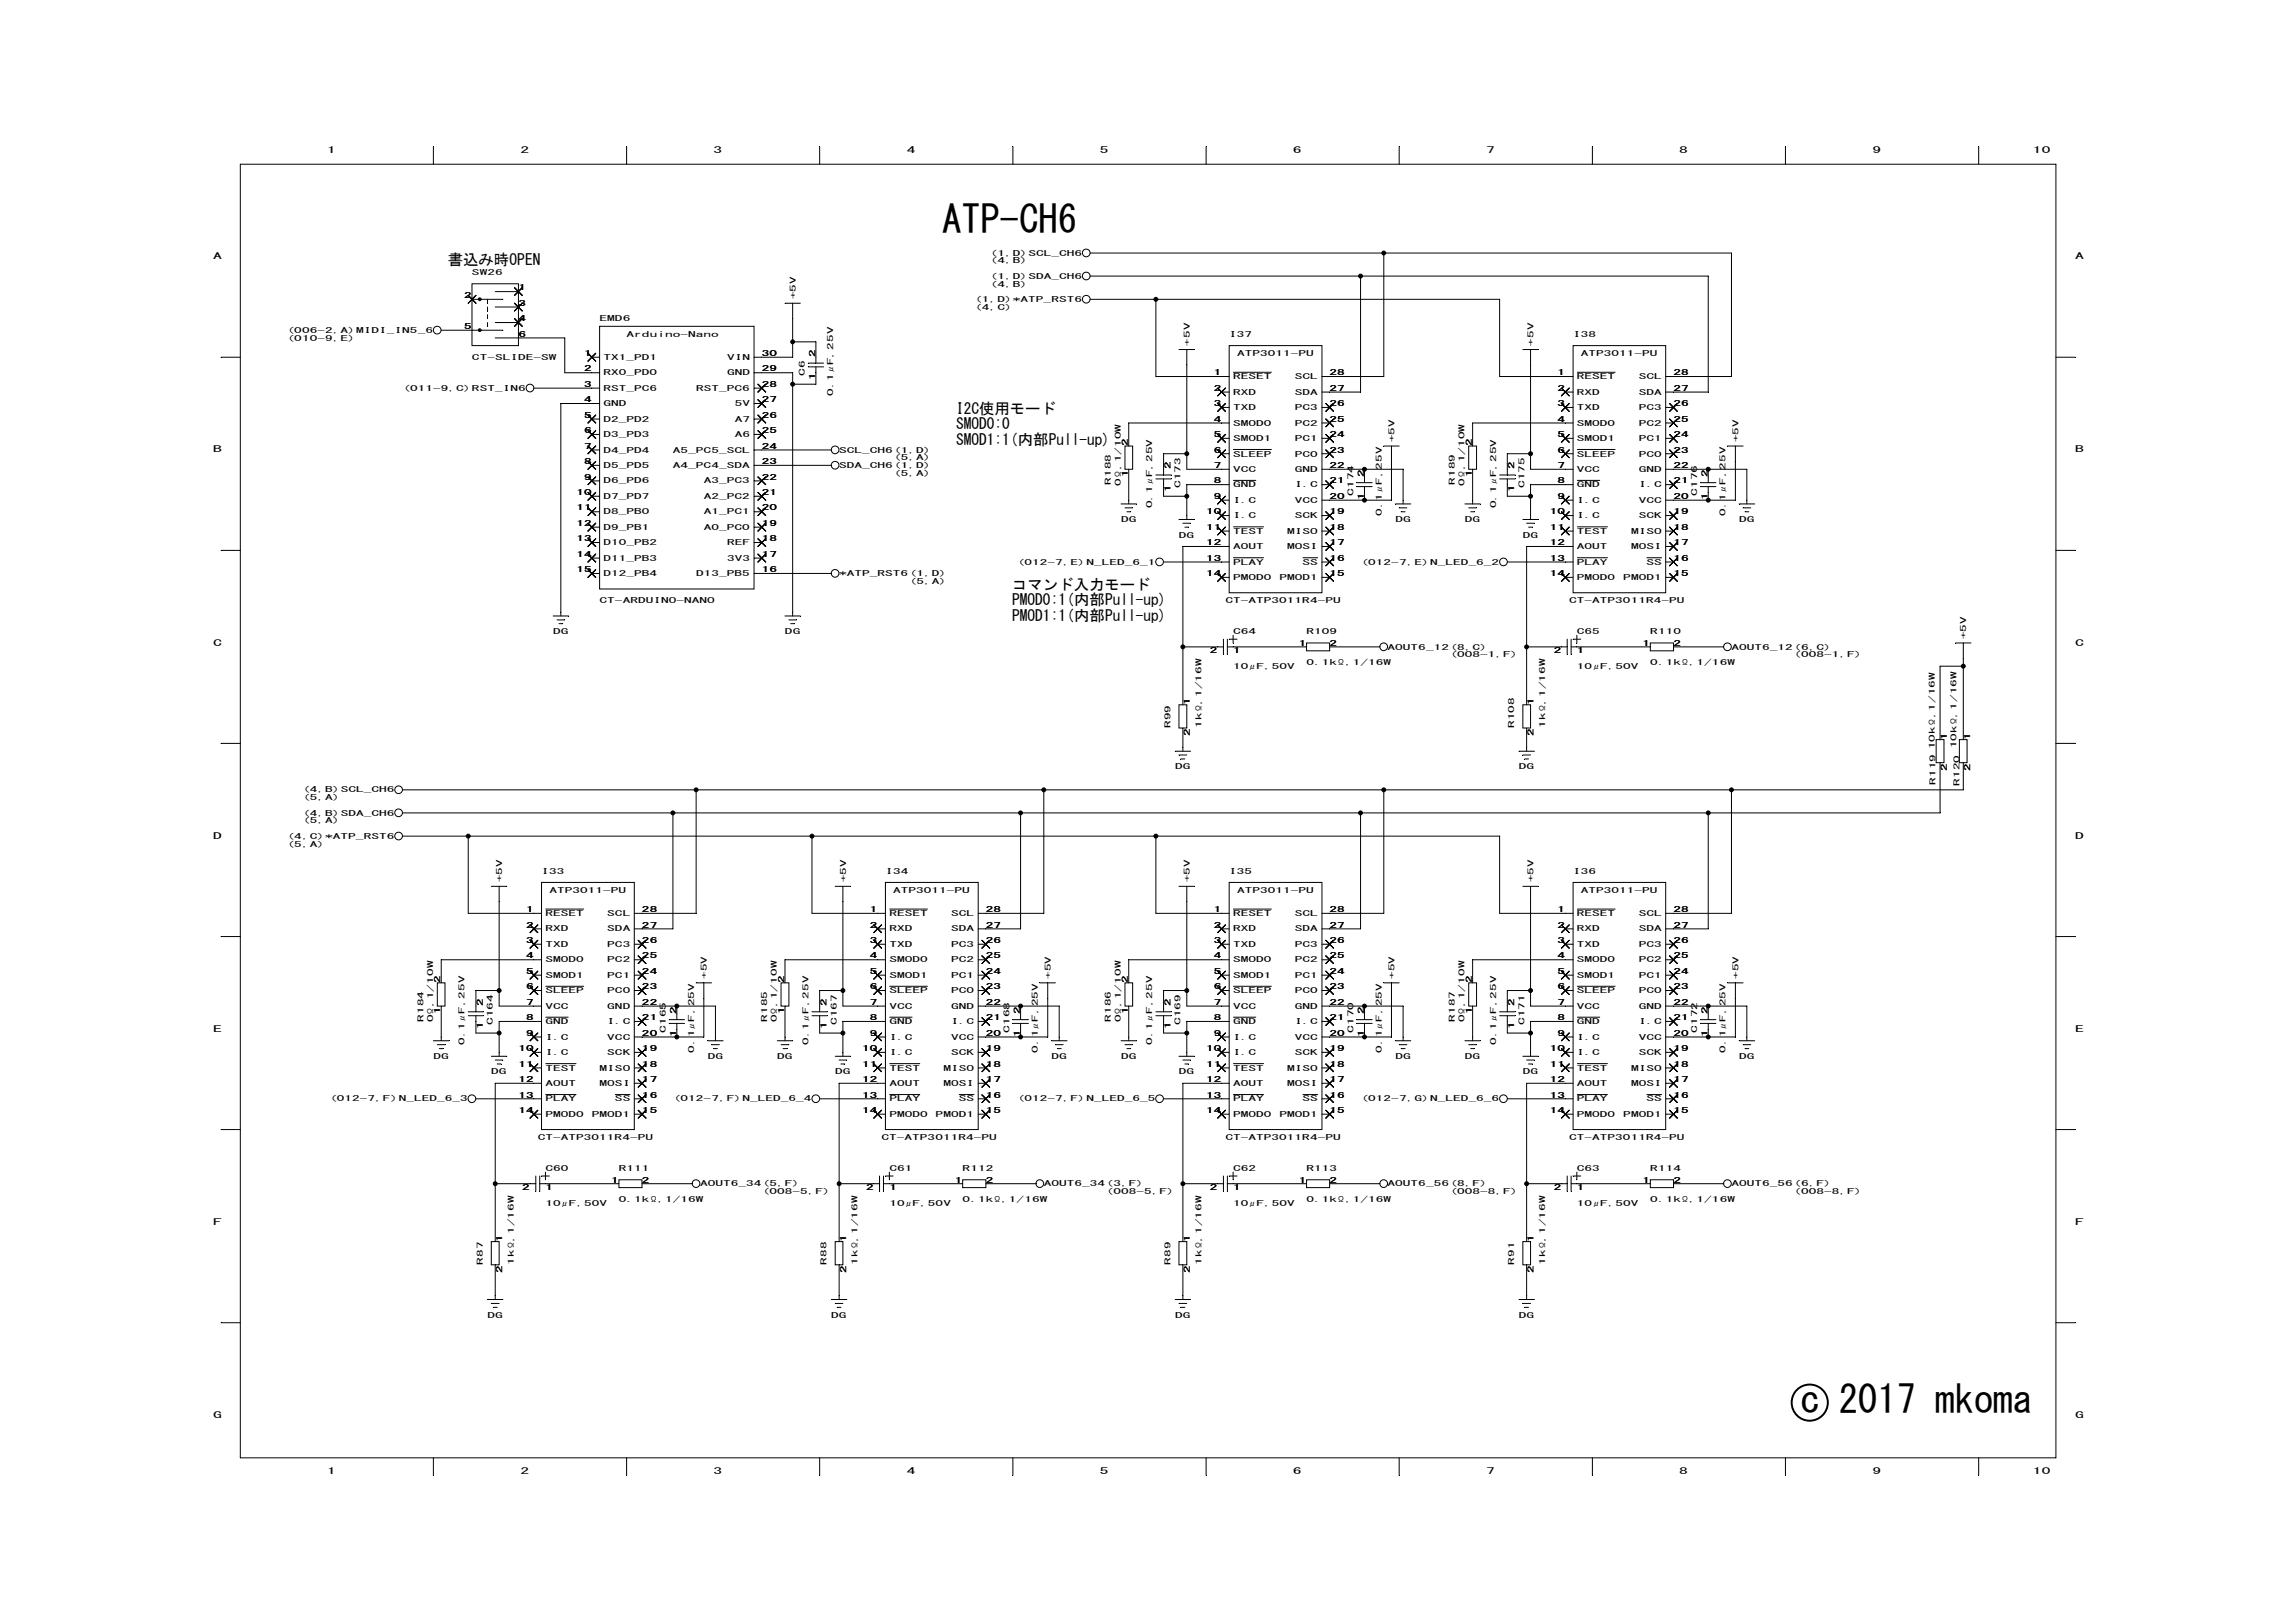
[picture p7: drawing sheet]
<svg xmlns="http://www.w3.org/2000/svg" width="297mm" height="210mm" viewBox="0 0 297 210" stroke-linecap="round" stroke-linejoin="round" font-family="sans-serif">
<defs><g id="words">
<g font-size="5">
<text x="121.9" y="30.2">ATP-CH6</text>
<text x="232.9" y="182.9">c 2017 mkoma</text>
</g>
<g font-size="2">
<text x="57.9" y="34.3">書込み時OPEN</text>
<text x="123.7" y="53.6">I2C使用モード</text>
<text x="123.7" y="55.5">SMOD0:0</text>
<text x="123.7" y="57.5">SMOD1:1(内部Pull-up)</text>
<text x="131" y="76.3">コマンド入力モード</text>
<text x="131" y="78.3">PMOD0:1(内部Pull-up)</text>
<text x="131" y="80.3">PMOD1:1(内部Pull-up)</text>
</g>
<g font-size="1.1">
<text x="42.3" y="19.8">1</text>
<text x="67.3" y="19.8">2</text>
<text x="92.3" y="19.8">3</text>
<text x="117.3" y="19.8">4</text>
<text x="142.3" y="19.8">5</text>
<text x="167.3" y="19.8">6</text>
<text x="192.3" y="19.8">7</text>
<text x="217.3" y="19.8">8</text>
<text x="242.2" y="19.8">9</text>
<text x="263" y="19.8">10</text>
<text x="27.6" y="33.5">A</text>
<text x="268.5" y="33.5">A</text>
<text x="27.6" y="58.5">B</text>
<text x="268.5" y="58.5">B</text>
<text x="27.6" y="83.5">C</text>
<text x="268.5" y="83.5">C</text>
<text x="27.6" y="108.5">D</text>
<text x="268.5" y="108.5">D</text>
<text x="27.6" y="133.5">E</text>
<text x="268.5" y="133.5">E</text>
<text x="27.6" y="158.5">F</text>
<text x="268.5" y="158.5">F</text>
<text x="27.6" y="183.5">G</text>
<text x="268.5" y="183.5">G</text>
<text x="42.3" y="190.7">1</text>
<text x="67.3" y="190.7">2</text>
<text x="92.3" y="190.7">3</text>
<text x="117.3" y="190.7">4</text>
<text x="142.3" y="190.7">5</text>
<text x="167.3" y="190.7">6</text>
<text x="192.3" y="190.7">7</text>
<text x="217.3" y="190.7">8</text>
<text x="242.2" y="190.7">9</text>
<text x="263" y="190.7">10</text>
</g>
<g font-size="1">
<text x="61.1" y="35.6">SW26</text>
<text x="128" y="33.1">(1,D)SCL_CH6</text>
<text x="128" y="34.1">(4,B)</text>
<text x="60.1" y="38.6">2</text>
<text x="67.1" y="41.6">4</text>
<text x="67.1" y="39.6">3</text>
<text x="67.1" y="37.6">1</text>
<text x="77.6" y="41.6">EMD6</text>
<text x="103" y="38.7" transform="rotate(-90 103 38.7)">+5V</text>
<text x="126" y="39.1">(1,D)*ATP_RST6</text>
<text x="126" y="40.1">(4,C)</text>
<text x="128" y="36.1">(1,D)SDA_CH6</text>
<text x="128" y="37.1">(4,B)</text>
<text x="37.1" y="43.1">(006-2,A)MIDI_IN5_6</text>
<text x="37.1" y="44.1">(010-9,E)</text>
<text x="60.1" y="42.6">5</text>
<text x="61.1" y="46.6">CT-SLIDE-SW</text>
<text x="67.1" y="43.6">6</text>
<text x="75.6" y="46.1">1</text>
<text x="78.1" y="46.6">TX1_PD1</text>
<text x="81.1" y="43.6">Arduino-Nano</text>
<text x="94.1" y="46.6">VIN</text>
<text x="98.5" y="46.1">30</text>
<text x="105.4" y="46.2" transform="rotate(-90 105.4 46.2)">2</text>
<text x="153.9" y="44.7" transform="rotate(-90 153.9 44.7)">+5V</text>
<text x="159" y="43.6">I37</text>
<text x="160" y="46.1">ATP3011-PU</text>
<text x="198.4" y="44.7" transform="rotate(-90 198.4 44.7)">+5V</text>
<text x="203.5" y="43.6">I38</text>
<text x="204.5" y="46.1">ATP3011-PU</text>
<text x="52.1" y="50.6">(011-9,C)RST_IN6</text>
<text x="75.6" y="52.1">4</text>
<text x="75.6" y="50.1">3</text>
<text x="75.6" y="48.1">2</text>
<text x="78.1" y="48.6">RX0_PD0</text>
<text x="78.1" y="50.6">RST_PC6</text>
<text x="78.1" y="52.6">GND</text>
<text x="90.1" y="50.6">RST_PC6</text>
<text x="94.1" y="48.6">GND</text>
<text x="95.1" y="52.6">5V</text>
<text x="98.5" y="50.1">28</text>
<text x="98.5" y="52.1">27</text>
<text x="98.5" y="48.1">29</text>
<text x="104.1" y="48.7" transform="rotate(-90 104.1 48.7)">C6</text>
<text x="105.4" y="49.2" transform="rotate(-90 105.4 49.2)">1</text>
<text x="107.8" y="51.3" transform="rotate(-90 107.8 51.3)">0.1μF,25V</text>
<text x="157" y="52.6">3</text>
<text x="157" y="50.6">2</text>
<text x="157" y="48.6">1</text>
<text x="159.5" y="49.1">RESET</text>
<text x="159.5" y="51.1">RXD</text>
<text x="159.5" y="53.1">TXD</text>
<text x="167.5" y="51.1">SDA</text>
<text x="167.5" y="53.1">PC3</text>
<text x="167.5" y="49.1">SCL</text>
<text x="172" y="52.6">26</text>
<text x="172" y="48.6">28</text>
<text x="172" y="50.6">27</text>
<text x="201.5" y="50.6">2</text>
<text x="201.5" y="48.6">1</text>
<text x="201.5" y="52.6">3</text>
<text x="204" y="49.1">RESET</text>
<text x="204" y="51.1">RXD</text>
<text x="204" y="53.1">TXD</text>
<text x="212" y="51.1">SDA</text>
<text x="212" y="53.1">PC3</text>
<text x="212" y="49.1">SCL</text>
<text x="216.5" y="52.6">26</text>
<text x="216.5" y="48.6">28</text>
<text x="216.5" y="50.6">27</text>
<text x="75.6" y="56.1">6</text>
<text x="75.6" y="54.1">5</text>
<text x="75.6" y="58.1">7</text>
<text x="78.1" y="54.6">D2_PD2</text>
<text x="78.1" y="56.6">D3_PD3</text>
<text x="78.1" y="58.6">D4_PD4</text>
<text x="87.1" y="58.6">A5_PC5_SCL</text>
<text x="95.1" y="56.6">A6</text>
<text x="95.1" y="54.6">A7</text>
<text x="98.5" y="58.1">24</text>
<text x="98.5" y="56.1">25</text>
<text x="98.5" y="54.1">26</text>
<text x="108.6" y="58.6">SCL_CH6(1,D)</text>
<text x="115.5" y="59.6">(5,A)</text>
<text x="145.9" y="57.7" transform="rotate(-90 145.9 57.7)">2</text>
<text x="157" y="58.6">6</text>
<text x="157" y="54.6">4</text>
<text x="157" y="56.6">5</text>
<text x="159.5" y="55.1">SMOD0</text>
<text x="159.5" y="57.1">SMOD1</text>
<text x="159.5" y="59.1">SLEEP</text>
<text x="167.5" y="59.1">PC0</text>
<text x="167.5" y="57.1">PC1</text>
<text x="167.5" y="55.1">PC2</text>
<text x="172" y="54.6">25</text>
<text x="172" y="56.6">24</text>
<text x="172" y="58.6">23</text>
<text x="180.4" y="57.2" transform="rotate(-90 180.4 57.2)">+5V</text>
<text x="190.4" y="57.7" transform="rotate(-90 190.4 57.7)">2</text>
<text x="201.5" y="58.6">6</text>
<text x="201.5" y="54.6">4</text>
<text x="201.5" y="56.6">5</text>
<text x="204" y="55.1">SMOD0</text>
<text x="204" y="57.1">SMOD1</text>
<text x="204" y="59.1">SLEEP</text>
<text x="212" y="59.1">PC0</text>
<text x="212" y="57.1">PC1</text>
<text x="212" y="55.1">PC2</text>
<text x="216.5" y="54.6">25</text>
<text x="216.5" y="56.6">24</text>
<text x="216.5" y="58.6">23</text>
<text x="224.9" y="57.2" transform="rotate(-90 224.9 57.2)">+5V</text>
<text x="74.6" y="64.1">10</text>
<text x="75.6" y="62.1">9</text>
<text x="75.6" y="60.1">8</text>
<text x="78.1" y="60.6">D5_PD5</text>
<text x="78.1" y="62.6">D6_PD6</text>
<text x="78.1" y="64.6">D7_PD7</text>
<text x="87.1" y="60.6">A4_PC4_SDA</text>
<text x="91.1" y="64.6">A2_PC2</text>
<text x="91.1" y="62.6">A3_PC3</text>
<text x="98.5" y="64.1">21</text>
<text x="98.5" y="62.1">22</text>
<text x="98.5" y="60.1">23</text>
<text x="108.6" y="60.6">SDA_CH6(1,D)</text>
<text x="115.5" y="61.6">(5,A)</text>
<text x="143.7" y="62.7" transform="rotate(-90 143.7 62.7)">R188</text>
<text x="145" y="62.8" transform="rotate(-90 145 62.8)">0Ω,1/10W</text>
<text x="145.9" y="61.7" transform="rotate(-90 145.9 61.7)">1</text>
<text x="149.1" y="65.8" transform="rotate(-90 149.1 65.8)">0.1μF,25V</text>
<text x="151.4" y="63.7" transform="rotate(-90 151.4 63.7)">1</text>
<text x="151.4" y="60.7" transform="rotate(-90 151.4 60.7)">2</text>
<text x="152.7" y="63.1" transform="rotate(-90 152.7 63.1)">C173</text>
<text x="157" y="64.6">9</text>
<text x="157" y="62.6">8</text>
<text x="157" y="60.6">7</text>
<text x="159.5" y="61.1">VCC</text>
<text x="159.5" y="63.1">GND</text>
<text x="159.5" y="65.1">I.C</text>
<text x="167.5" y="65.1">VCC</text>
<text x="167.5" y="61.1">GND</text>
<text x="167.5" y="63.1">I.C</text>
<text x="172" y="62.6">21</text>
<text x="172" y="60.6">22</text>
<text x="172" y="64.6">20</text>
<text x="175.1" y="64.2" transform="rotate(-90 175.1 64.2)">C174</text>
<text x="176.4" y="64.7" transform="rotate(-90 176.4 64.7)">1</text>
<text x="176.4" y="61.7" transform="rotate(-90 176.4 61.7)">2</text>
<text x="188.2" y="62.7" transform="rotate(-90 188.2 62.7)">R189</text>
<text x="189.5" y="62.8" transform="rotate(-90 189.5 62.8)">0Ω,1/10W</text>
<text x="190.4" y="61.7" transform="rotate(-90 190.4 61.7)">1</text>
<text x="193.6" y="65.8" transform="rotate(-90 193.6 65.8)">0.1μF,25V</text>
<text x="195.9" y="63.7" transform="rotate(-90 195.9 63.7)">1</text>
<text x="195.9" y="60.7" transform="rotate(-90 195.9 60.7)">2</text>
<text x="197.2" y="63.1" transform="rotate(-90 197.2 63.1)">C175</text>
<text x="201.5" y="64.6">9</text>
<text x="201.5" y="62.6">8</text>
<text x="201.5" y="60.6">7</text>
<text x="204" y="61.1">VCC</text>
<text x="204" y="63.1">GND</text>
<text x="204" y="65.1">I.C</text>
<text x="212" y="65.1">VCC</text>
<text x="212" y="61.1">GND</text>
<text x="212" y="63.1">I.C</text>
<text x="216.5" y="62.6">21</text>
<text x="216.5" y="60.6">22</text>
<text x="216.5" y="64.6">20</text>
<text x="219.6" y="64.2" transform="rotate(-90 219.6 64.2)">C176</text>
<text x="220.9" y="64.7" transform="rotate(-90 220.9 64.7)">1</text>
<text x="220.9" y="61.7" transform="rotate(-90 220.9 61.7)">2</text>
<text x="74.6" y="70.1">13</text>
<text x="74.6" y="68.1">12</text>
<text x="74.6" y="66.1">11</text>
<text x="78.1" y="66.6">D8_PB0</text>
<text x="78.1" y="68.6">D9_PB1</text>
<text x="78.1" y="70.6">D10_PB2</text>
<text x="91.1" y="68.6">A0_PC0</text>
<text x="91.1" y="66.6">A1_PC1</text>
<text x="94.1" y="70.6">REF</text>
<text x="98.5" y="68.1">19</text>
<text x="98.5" y="66.1">20</text>
<text x="98.5" y="70.1">18</text>
<text x="145" y="67.6">DG</text>
<text x="152.5" y="69.6">DG</text>
<text x="156" y="70.6">12</text>
<text x="156" y="68.6">11</text>
<text x="156" y="66.6">10</text>
<text x="159.5" y="67.1">I.C</text>
<text x="159.5" y="69.1">TEST</text>
<text x="159.5" y="71.1">AOUT</text>
<text x="166.5" y="71.1">MOSI</text>
<text x="166.5" y="69.1">MISO</text>
<text x="167.5" y="67.1">SCK</text>
<text x="172" y="68.6">18</text>
<text x="172" y="70.6">17</text>
<text x="172" y="66.6">19</text>
<text x="178.7" y="66.8" transform="rotate(-90 178.7 66.8)">0.1μF,25V</text>
<text x="180.5" y="67.6">DG</text>
<text x="189.5" y="67.6">DG</text>
<text x="197" y="69.6">DG</text>
<text x="200.5" y="70.6">12</text>
<text x="200.5" y="66.6">10</text>
<text x="200.5" y="68.6">11</text>
<text x="204" y="67.1">I.C</text>
<text x="204" y="69.1">TEST</text>
<text x="204" y="71.1">AOUT</text>
<text x="211" y="71.1">MOSI</text>
<text x="211" y="69.1">MISO</text>
<text x="212" y="67.1">SCK</text>
<text x="216.5" y="70.6">17</text>
<text x="216.5" y="68.6">18</text>
<text x="216.5" y="66.6">19</text>
<text x="223.2" y="66.8" transform="rotate(-90 223.2 66.8)">0.1μF,25V</text>
<text x="225" y="67.6">DG</text>
<text x="74.6" y="74.1">15</text>
<text x="74.6" y="72.1">14</text>
<text x="78.1" y="72.6">D11_PB3</text>
<text x="78.1" y="74.6">D12_PB4</text>
<text x="90.1" y="74.6">D13_PB5</text>
<text x="94.1" y="72.6">3V3</text>
<text x="98.5" y="74.1">16</text>
<text x="98.5" y="72.1">17</text>
<text x="108.6" y="74.6">*ATP_RST6(1,D)</text>
<text x="117.6" y="75.6">(5,A)</text>
<text x="131.5" y="73.1">(012-7,E)N_LED_6_1</text>
<text x="156" y="72.6">13</text>
<text x="156" y="74.6">14</text>
<text x="159.5" y="75.1">PMOD0</text>
<text x="159.5" y="73.1">PLAY</text>
<text x="165.5" y="75.1">PMOD1</text>
<text x="168.5" y="73.1">SS</text>
<text x="172" y="72.6">16</text>
<text x="172" y="74.6">15</text>
<text x="176" y="73.1">(012-7,E)N_LED_6_2</text>
<text x="200.5" y="72.6">13</text>
<text x="200.5" y="74.6">14</text>
<text x="204" y="75.1">PMOD0</text>
<text x="204" y="73.1">PLAY</text>
<text x="210" y="75.1">PMOD1</text>
<text x="213" y="73.1">SS</text>
<text x="216.5" y="74.6">15</text>
<text x="216.5" y="72.6">16</text>
<text x="71.6" y="82.1">DG</text>
<text x="77.6" y="78.1">CT-ARDUINO-NANO</text>
<text x="101.6" y="82.1">DG</text>
<text x="158.5" y="78.1">CT-ATP3011R4-PU</text>
<text x="159.5" y="82.1">C64</text>
<text x="168" y="83.6">1</text>
<text x="169" y="82.1">R109</text>
<text x="172" y="83.6">2</text>
<text x="203" y="78.1">CT-ATP3011R4-PU</text>
<text x="204" y="82.1">C65</text>
<text x="212.5" y="83.6">1</text>
<text x="213.5" y="82.1">R110</text>
<text x="216.5" y="83.6">2</text>
<text x="254.4" y="82.7" transform="rotate(-90 254.4 82.7)">+5V</text>
<text x="156.5" y="84.6">2</text>
<text x="159.5" y="84.6">1</text>
<text x="159.5" y="86.6">10μF,50V</text>
<text x="169" y="86.1">0.1kΩ,1/16W</text>
<text x="179.5" y="84.1">AOUT6_12(8,C)</text>
<text x="187.5" y="85.1">(008-1,F)</text>
<text x="201" y="84.6">2</text>
<text x="204" y="84.6">1</text>
<text x="204" y="86.6">10μF,50V</text>
<text x="213.5" y="86.1">0.1kΩ,1/16W</text>
<text x="224" y="84.1">AOUT6_12(6,C)</text>
<text x="232" y="85.1">(008-1,F)</text>
<text x="151.4" y="94.2" transform="rotate(-90 151.4 94.2)">R99</text>
<text x="153.9" y="95.2" transform="rotate(-90 153.9 95.2)">2</text>
<text x="153.9" y="91.2" transform="rotate(-90 153.9 91.2)">1</text>
<text x="155.4" y="94.2" transform="rotate(-90 155.4 94.2)">1kΩ,1/16W</text>
<text x="195.9" y="94.2" transform="rotate(-90 195.9 94.2)">R108</text>
<text x="198.4" y="95.2" transform="rotate(-90 198.4 95.2)">2</text>
<text x="198.4" y="91.2" transform="rotate(-90 198.4 91.2)">1</text>
<text x="199.9" y="94.2" transform="rotate(-90 199.9 94.2)">1kΩ,1/16W</text>
<text x="251.9" y="95.7" transform="rotate(-90 251.9 95.7)">1</text>
<text x="254.9" y="95.7" transform="rotate(-90 254.9 95.7)">1</text>
<text x="152" y="99.5">DG</text>
<text x="196.5" y="99.5">DG</text>
<text x="250.3" y="97" transform="rotate(-90 250.3 97)">10kΩ,1/16W</text>
<text x="250.4" y="101.5" transform="rotate(-90 250.4 101.5)">R119</text>
<text x="251.9" y="99.7" transform="rotate(-90 251.9 99.7)">2</text>
<text x="253.1" y="96.9" transform="rotate(-90 253.1 96.9)">10kΩ,1/16W</text>
<text x="253.5" y="101.7" transform="rotate(-90 253.5 101.7)">R120</text>
<text x="254.9" y="99.7" transform="rotate(-90 254.9 99.7)">2</text>
<text x="39.1" y="105.6">(4,B)SDA_CH6</text>
<text x="39.1" y="106.6">(5,A)</text>
<text x="39.1" y="102.6">(4,B)SCL_CH6</text>
<text x="39.1" y="103.5">(5,A)</text>
<text x="37.1" y="108.5">(4,C)*ATP_RST6</text>
<text x="37.1" y="109.6">(5,A)</text>
<text x="70.1" y="113.1">I33</text>
<text x="114.6" y="113.1">I34</text>
<text x="159" y="113.1">I35</text>
<text x="203.5" y="113.1">I36</text>
<text x="65" y="114.2" transform="rotate(-90 65 114.2)">+5V</text>
<text x="68.1" y="118">1</text>
<text x="70.6" y="118.6">RESET</text>
<text x="71.1" y="115.5">ATP3011-PU</text>
<text x="78.6" y="118.6">SCL</text>
<text x="83.1" y="118">28</text>
<text x="109.4" y="114.2" transform="rotate(-90 109.4 114.2)">+5V</text>
<text x="112.5" y="118">1</text>
<text x="115.1" y="118.6">RESET</text>
<text x="115.5" y="115.5">ATP3011-PU</text>
<text x="123" y="118.6">SCL</text>
<text x="127.5" y="118">28</text>
<text x="153.9" y="114.2" transform="rotate(-90 153.9 114.2)">+5V</text>
<text x="157" y="118">1</text>
<text x="159.5" y="118.6">RESET</text>
<text x="160" y="115.5">ATP3011-PU</text>
<text x="167.5" y="118.6">SCL</text>
<text x="172" y="118">28</text>
<text x="198.4" y="114.2" transform="rotate(-90 198.4 114.2)">+5V</text>
<text x="201.5" y="118">1</text>
<text x="204" y="118.6">RESET</text>
<text x="204.5" y="115.5">ATP3011-PU</text>
<text x="212" y="118.6">SCL</text>
<text x="216.5" y="118">28</text>
<text x="68.1" y="124">4</text>
<text x="68.1" y="122">3</text>
<text x="68.1" y="120">2</text>
<text x="70.6" y="120.5">RXD</text>
<text x="70.6" y="122.5">TXD</text>
<text x="70.6" y="124.5">SMOD0</text>
<text x="78.6" y="120.5">SDA</text>
<text x="78.6" y="124.5">PC2</text>
<text x="78.6" y="122.5">PC3</text>
<text x="83.1" y="122">26</text>
<text x="83.1" y="124">25</text>
<text x="83.1" y="120">27</text>
<text x="112.5" y="124">4</text>
<text x="112.5" y="122">3</text>
<text x="112.5" y="120">2</text>
<text x="115.1" y="120.5">RXD</text>
<text x="115.1" y="122.5">TXD</text>
<text x="115.1" y="124.5">SMOD0</text>
<text x="123" y="120.5">SDA</text>
<text x="123" y="124.5">PC2</text>
<text x="123" y="122.5">PC3</text>
<text x="127.5" y="122">26</text>
<text x="127.5" y="124">25</text>
<text x="127.5" y="120">27</text>
<text x="157" y="120">2</text>
<text x="157" y="124">4</text>
<text x="157" y="122">3</text>
<text x="159.5" y="120.5">RXD</text>
<text x="159.5" y="122.5">TXD</text>
<text x="159.5" y="124.5">SMOD0</text>
<text x="167.5" y="120.5">SDA</text>
<text x="167.5" y="124.5">PC2</text>
<text x="167.5" y="122.5">PC3</text>
<text x="172" y="122">26</text>
<text x="172" y="124">25</text>
<text x="172" y="120">27</text>
<text x="201.5" y="124">4</text>
<text x="201.5" y="122">3</text>
<text x="201.5" y="120">2</text>
<text x="204" y="120.5">RXD</text>
<text x="204" y="122.5">TXD</text>
<text x="204" y="124.5">SMOD0</text>
<text x="212" y="120.5">SDA</text>
<text x="212" y="124.5">PC2</text>
<text x="212" y="122.5">PC3</text>
<text x="216.5" y="122">26</text>
<text x="216.5" y="124">25</text>
<text x="216.5" y="120">27</text>
<text x="57" y="131.2" transform="rotate(-90 57 131.2)">1</text>
<text x="57" y="127.2" transform="rotate(-90 57 127.2)">2</text>
<text x="62.5" y="130.2" transform="rotate(-90 62.5 130.2)">2</text>
<text x="68.1" y="128">6</text>
<text x="68.1" y="130">7</text>
<text x="68.1" y="126">5</text>
<text x="70.6" y="130.5">VCC</text>
<text x="70.6" y="126.5">SMOD1</text>
<text x="70.6" y="128.5">SLEEP</text>
<text x="78.6" y="130.5">GND</text>
<text x="78.6" y="128.5">PC0</text>
<text x="78.6" y="126.5">PC1</text>
<text x="83.1" y="126">24</text>
<text x="83.1" y="128">23</text>
<text x="83.1" y="130">22</text>
<text x="87.5" y="131.2" transform="rotate(-90 87.5 131.2)">2</text>
<text x="91.5" y="126.7" transform="rotate(-90 91.5 126.7)">+5V</text>
<text x="101.4" y="131.2" transform="rotate(-90 101.4 131.2)">1</text>
<text x="101.4" y="127.2" transform="rotate(-90 101.4 127.2)">2</text>
<text x="106.9" y="130.2" transform="rotate(-90 106.9 130.2)">2</text>
<text x="112.5" y="128">6</text>
<text x="112.5" y="130">7</text>
<text x="112.5" y="126">5</text>
<text x="115.1" y="130.5">VCC</text>
<text x="115.1" y="126.5">SMOD1</text>
<text x="115.1" y="128.5">SLEEP</text>
<text x="123" y="130.5">GND</text>
<text x="123" y="128.5">PC0</text>
<text x="123" y="126.5">PC1</text>
<text x="127.5" y="126">24</text>
<text x="127.5" y="128">23</text>
<text x="127.5" y="130">22</text>
<text x="131.9" y="131.2" transform="rotate(-90 131.9 131.2)">2</text>
<text x="135.9" y="126.7" transform="rotate(-90 135.9 126.7)">+5V</text>
<text x="145.9" y="131.2" transform="rotate(-90 145.9 131.2)">1</text>
<text x="145.9" y="127.2" transform="rotate(-90 145.9 127.2)">2</text>
<text x="151.4" y="130.2" transform="rotate(-90 151.4 130.2)">2</text>
<text x="157" y="128">6</text>
<text x="157" y="130">7</text>
<text x="157" y="126">5</text>
<text x="159.5" y="130.5">VCC</text>
<text x="159.5" y="126.5">SMOD1</text>
<text x="159.5" y="128.5">SLEEP</text>
<text x="167.5" y="130.5">GND</text>
<text x="167.5" y="128.5">PC0</text>
<text x="167.5" y="126.5">PC1</text>
<text x="172" y="126">24</text>
<text x="172" y="128">23</text>
<text x="172" y="130">22</text>
<text x="176.4" y="131.2" transform="rotate(-90 176.4 131.2)">2</text>
<text x="180.4" y="126.7" transform="rotate(-90 180.4 126.7)">+5V</text>
<text x="190.4" y="131.2" transform="rotate(-90 190.4 131.2)">1</text>
<text x="190.4" y="127.2" transform="rotate(-90 190.4 127.2)">2</text>
<text x="195.9" y="130.2" transform="rotate(-90 195.9 130.2)">2</text>
<text x="201.5" y="128">6</text>
<text x="201.5" y="130">7</text>
<text x="201.5" y="126">5</text>
<text x="204" y="130.5">VCC</text>
<text x="204" y="126.5">SMOD1</text>
<text x="204" y="128.5">SLEEP</text>
<text x="212" y="130.5">GND</text>
<text x="212" y="128.5">PC0</text>
<text x="212" y="126.5">PC1</text>
<text x="216.5" y="126">24</text>
<text x="216.5" y="128">23</text>
<text x="216.5" y="130">22</text>
<text x="220.9" y="131.2" transform="rotate(-90 220.9 131.2)">2</text>
<text x="224.9" y="126.7" transform="rotate(-90 224.9 126.7)">+5V</text>
<text x="54.8" y="132.2" transform="rotate(-90 54.8 132.2)">R184</text>
<text x="56" y="132.3" transform="rotate(-90 56 132.3)">0Ω,1/10W</text>
<text x="56.1" y="137">DG</text>
<text x="60.1" y="135.2" transform="rotate(-90 60.1 135.2)">0.1μF,25V</text>
<text x="62.5" y="133.2" transform="rotate(-90 62.5 133.2)">1</text>
<text x="63.8" y="132.6" transform="rotate(-90 63.8 132.6)">C164</text>
<text x="67.1" y="136">10</text>
<text x="68.1" y="134">9</text>
<text x="68.1" y="132">8</text>
<text x="70.6" y="132.5">GND</text>
<text x="70.6" y="134.5">I.C</text>
<text x="70.6" y="136.5">I.C</text>
<text x="78.6" y="134.5">VCC</text>
<text x="78.6" y="136.5">SCK</text>
<text x="78.6" y="132.5">I.C</text>
<text x="83.1" y="132">21</text>
<text x="83.1" y="136">19</text>
<text x="83.1" y="134">20</text>
<text x="86.1" y="133.6" transform="rotate(-90 86.1 133.6)">C165</text>
<text x="87.5" y="134.2" transform="rotate(-90 87.5 134.2)">1</text>
<text x="89.8" y="136.2" transform="rotate(-90 89.8 136.2)">0.1μF,25V</text>
<text x="91.6" y="137">DG</text>
<text x="99.2" y="132.2" transform="rotate(-90 99.2 132.2)">R185</text>
<text x="100.5" y="132.3" transform="rotate(-90 100.5 132.3)">0Ω,1/10W</text>
<text x="100.6" y="137">DG</text>
<text x="104.6" y="135.2" transform="rotate(-90 104.6 135.2)">0.1μF,25V</text>
<text x="106.9" y="133.2" transform="rotate(-90 106.9 133.2)">1</text>
<text x="108.3" y="132.6" transform="rotate(-90 108.3 132.6)">C167</text>
<text x="111.5" y="136">10</text>
<text x="112.5" y="134">9</text>
<text x="112.5" y="132">8</text>
<text x="115.1" y="132.5">GND</text>
<text x="115.1" y="134.5">I.C</text>
<text x="115.1" y="136.5">I.C</text>
<text x="123" y="134.5">VCC</text>
<text x="123" y="136.5">SCK</text>
<text x="123" y="132.5">I.C</text>
<text x="127.5" y="132">21</text>
<text x="127.5" y="134">20</text>
<text x="127.5" y="136">19</text>
<text x="130.6" y="133.6" transform="rotate(-90 130.6 133.6)">C168</text>
<text x="131.9" y="134.2" transform="rotate(-90 131.9 134.2)">1</text>
<text x="134.3" y="136.2" transform="rotate(-90 134.3 136.2)">0.1μF,25V</text>
<text x="136" y="137">DG</text>
<text x="143.7" y="132.2" transform="rotate(-90 143.7 132.2)">R186</text>
<text x="145" y="132.3" transform="rotate(-90 145 132.3)">0Ω,1/10W</text>
<text x="145" y="137">DG</text>
<text x="149.1" y="135.2" transform="rotate(-90 149.1 135.2)">0.1μF,25V</text>
<text x="151.4" y="133.2" transform="rotate(-90 151.4 133.2)">1</text>
<text x="152.7" y="132.6" transform="rotate(-90 152.7 132.6)">C169</text>
<text x="156" y="136">10</text>
<text x="157" y="134">9</text>
<text x="157" y="132">8</text>
<text x="159.5" y="132.5">GND</text>
<text x="159.5" y="134.5">I.C</text>
<text x="159.5" y="136.5">I.C</text>
<text x="167.5" y="134.5">VCC</text>
<text x="167.5" y="136.5">SCK</text>
<text x="167.5" y="132.5">I.C</text>
<text x="172" y="132">21</text>
<text x="172" y="134">20</text>
<text x="172" y="136">19</text>
<text x="175.1" y="133.6" transform="rotate(-90 175.1 133.6)">C170</text>
<text x="176.4" y="134.2" transform="rotate(-90 176.4 134.2)">1</text>
<text x="178.7" y="136.2" transform="rotate(-90 178.7 136.2)">0.1μF,25V</text>
<text x="180.5" y="137">DG</text>
<text x="188.2" y="132.2" transform="rotate(-90 188.2 132.2)">R187</text>
<text x="189.5" y="132.3" transform="rotate(-90 189.5 132.3)">0Ω,1/10W</text>
<text x="189.5" y="137">DG</text>
<text x="193.6" y="135.2" transform="rotate(-90 193.6 135.2)">0.1μF,25V</text>
<text x="195.9" y="133.2" transform="rotate(-90 195.9 133.2)">1</text>
<text x="197.2" y="132.6" transform="rotate(-90 197.2 132.6)">C171</text>
<text x="200.5" y="136">10</text>
<text x="201.5" y="134">9</text>
<text x="201.5" y="132">8</text>
<text x="204" y="132.5">GND</text>
<text x="204" y="134.5">I.C</text>
<text x="204" y="136.5">I.C</text>
<text x="212" y="134.5">VCC</text>
<text x="212" y="136.5">SCK</text>
<text x="212" y="132.5">I.C</text>
<text x="216.5" y="132">21</text>
<text x="216.5" y="134">20</text>
<text x="216.5" y="136">19</text>
<text x="219.6" y="133.6" transform="rotate(-90 219.6 133.6)">C172</text>
<text x="220.9" y="134.2" transform="rotate(-90 220.9 134.2)">1</text>
<text x="223.2" y="136.2" transform="rotate(-90 223.2 136.2)">0.1μF,25V</text>
<text x="225" y="137">DG</text>
<text x="42.6" y="142.5">(012-7,F)N_LED_6_3</text>
<text x="63.6" y="139">DG</text>
<text x="67.1" y="142">13</text>
<text x="67.1" y="140">12</text>
<text x="67.1" y="138">11</text>
<text x="70.6" y="138.5">TEST</text>
<text x="70.6" y="140.5">AOUT</text>
<text x="70.6" y="142.5">PLAY</text>
<text x="77.6" y="140.5">MOSI</text>
<text x="77.6" y="138.5">MISO</text>
<text x="79.6" y="142.5">SS</text>
<text x="83.1" y="138">18</text>
<text x="83.1" y="140">17</text>
<text x="83.1" y="142">16</text>
<text x="87.1" y="142.5">(012-7,F)N_LED_6_4</text>
<text x="108.1" y="139">DG</text>
<text x="111.5" y="142">13</text>
<text x="111.5" y="140">12</text>
<text x="111.5" y="138">11</text>
<text x="115.1" y="138.5">TEST</text>
<text x="115.1" y="140.5">AOUT</text>
<text x="115.1" y="142.5">PLAY</text>
<text x="122" y="140.5">MOSI</text>
<text x="122" y="138.5">MISO</text>
<text x="124.1" y="142.5">SS</text>
<text x="127.5" y="138">18</text>
<text x="127.5" y="140">17</text>
<text x="127.5" y="142">16</text>
<text x="131.5" y="142.5">(012-7,F)N_LED_6_5</text>
<text x="152.5" y="139">DG</text>
<text x="156" y="142">13</text>
<text x="156" y="140">12</text>
<text x="156" y="138">11</text>
<text x="159.5" y="138.5">TEST</text>
<text x="159.5" y="140.5">AOUT</text>
<text x="159.5" y="142.5">PLAY</text>
<text x="166.5" y="140.5">MOSI</text>
<text x="166.5" y="138.5">MISO</text>
<text x="168.5" y="142.5">SS</text>
<text x="172" y="140">17</text>
<text x="172" y="142">16</text>
<text x="172" y="138">18</text>
<text x="176" y="142.5">(012-7,G)N_LED_6_6</text>
<text x="197" y="139">DG</text>
<text x="200.5" y="142">13</text>
<text x="200.5" y="140">12</text>
<text x="200.5" y="138">11</text>
<text x="204" y="138.5">TEST</text>
<text x="204" y="140.5">AOUT</text>
<text x="204" y="142.5">PLAY</text>
<text x="211" y="140.5">MOSI</text>
<text x="211" y="138.5">MISO</text>
<text x="213" y="142.5">SS</text>
<text x="216.5" y="138">18</text>
<text x="216.5" y="140">17</text>
<text x="216.5" y="142">16</text>
<text x="67.1" y="144">14</text>
<text x="69.6" y="147.5">CT-ATP3011R4-PU</text>
<text x="70.6" y="144.5">PMOD0</text>
<text x="76.6" y="144.5">PMOD1</text>
<text x="83.1" y="144">15</text>
<text x="111.5" y="144">14</text>
<text x="114" y="147.5">CT-ATP3011R4-PU</text>
<text x="115.1" y="144.5">PMOD0</text>
<text x="121" y="144.5">PMOD1</text>
<text x="127.5" y="144">15</text>
<text x="156" y="144">14</text>
<text x="158.5" y="147.5">CT-ATP3011R4-PU</text>
<text x="159.5" y="144.5">PMOD0</text>
<text x="165.5" y="144.5">PMOD1</text>
<text x="172" y="144">15</text>
<text x="200.5" y="144">14</text>
<text x="203" y="147.5">CT-ATP3011R4-PU</text>
<text x="204" y="144.5">PMOD0</text>
<text x="210" y="144.5">PMOD1</text>
<text x="216.5" y="144">15</text>
<text x="67.6" y="154">2</text>
<text x="70.6" y="151.5">C60</text>
<text x="70.6" y="154">1</text>
<text x="79.1" y="153">1</text>
<text x="80.1" y="155.5">0.1kΩ,1/16W</text>
<text x="80.1" y="151.5">R111</text>
<text x="83.1" y="153">2</text>
<text x="90.6" y="153.5">AOUT6_34(5,F)</text>
<text x="98.5" y="154.5">(008-5,F)</text>
<text x="112.1" y="154">2</text>
<text x="115.1" y="154">1</text>
<text x="115.1" y="151.5">C61</text>
<text x="123.5" y="153">1</text>
<text x="124.5" y="155.5">0.1kΩ,1/16W</text>
<text x="124.5" y="151.5">R112</text>
<text x="127.5" y="153">2</text>
<text x="135" y="153.5">AOUT6_34(3,F)</text>
<text x="143" y="154.5">(008-5,F)</text>
<text x="156.5" y="154">2</text>
<text x="159.5" y="154">1</text>
<text x="159.5" y="151.5">C62</text>
<text x="168" y="153">1</text>
<text x="169" y="155.5">0.1kΩ,1/16W</text>
<text x="169" y="151.5">R113</text>
<text x="172" y="153">2</text>
<text x="179.5" y="153.5">AOUT6_56(8,F)</text>
<text x="187.5" y="154.5">(008-8,F)</text>
<text x="201" y="154">2</text>
<text x="204" y="154">1</text>
<text x="204" y="151.5">C63</text>
<text x="212.5" y="153">1</text>
<text x="213.5" y="155.5">0.1kΩ,1/16W</text>
<text x="213.5" y="151.5">R114</text>
<text x="216.5" y="153">2</text>
<text x="224" y="153.5">AOUT6_56(6,F)</text>
<text x="232" y="154.5">(008-8,F)</text>
<text x="65" y="160.7" transform="rotate(-90 65 160.7)">1</text>
<text x="70.6" y="156">10μF,50V</text>
<text x="109.4" y="160.7" transform="rotate(-90 109.4 160.7)">1</text>
<text x="115.1" y="156">10μF,50V</text>
<text x="153.9" y="160.7" transform="rotate(-90 153.9 160.7)">1</text>
<text x="159.5" y="156">10μF,50V</text>
<text x="198.4" y="160.7" transform="rotate(-90 198.4 160.7)">1</text>
<text x="204" y="156">10μF,50V</text>
<text x="62.5" y="163.7" transform="rotate(-90 62.5 163.7)">R87</text>
<text x="65" y="164.7" transform="rotate(-90 65 164.7)">2</text>
<text x="66.5" y="163.7" transform="rotate(-90 66.5 163.7)">1kΩ,1/16W</text>
<text x="106.9" y="163.7" transform="rotate(-90 106.9 163.7)">R88</text>
<text x="109.4" y="164.7" transform="rotate(-90 109.4 164.7)">2</text>
<text x="110.9" y="163.7" transform="rotate(-90 110.9 163.7)">1kΩ,1/16W</text>
<text x="151.4" y="163.7" transform="rotate(-90 151.4 163.7)">R89</text>
<text x="153.9" y="164.7" transform="rotate(-90 153.9 164.7)">2</text>
<text x="155.4" y="163.7" transform="rotate(-90 155.4 163.7)">1kΩ,1/16W</text>
<text x="195.9" y="163.7" transform="rotate(-90 195.9 163.7)">R91</text>
<text x="198.4" y="164.7" transform="rotate(-90 198.4 164.7)">2</text>
<text x="199.9" y="163.7" transform="rotate(-90 199.9 163.7)">1kΩ,1/16W</text>
<text x="63.1" y="170.5">DG</text>
<text x="107.5" y="170.5">DG</text>
<text x="152" y="170.5">DG</text>
<text x="196.5" y="170.5">DG</text>
</g>
</g></defs>
<circle cx="234.1" cy="181.5" r="2.34" fill="none" stroke="#000" stroke-width=".25"/>
<g fill="none" stroke="#000" stroke-width=".13">
<path d="M56.1 19v2.3M81.1 19v2.3M106 19v2.3M131 19v2.3M156 19v2.3M181 19v2.3M206 19v2.3M231 19v2.3M256 19v2.3M31.1 21.3h234.9v167.4h-234.9zM60.6 38.2l1 1M61.1 36.7h6v8h-6z"/>
<path d="M61.1 38.7h4M61.6 38.2l-1 1M61.9 38.6h.3v.2h-.3zM62 38.7h.1v.1h-.1zM63.1 38.7v.5M63.1 39.7v.5M64.1 37.7h3M64.1 39.7h3M66.6 39.2l1 1M66.6 37.2l1 1M67.6 39.2l-1 1M67.6 37.2l-1 1"/>
<path d="M101.6 39.2h1.9M102.5 39.2v7h-4.9M141 35.7h80v15h-5.5M141 38.7h53v10h9.5M141 32.7h83v16h-8.5M149.5 38.7v10h9.5M176 35.7v15h-5M179 32.7v16h-8M28.6 46.2h2.5M57.1 42.7h8M61.9 42.6h.3v.2h-.3zM62 42.7h.1v.1h-.1z"/>
<path d="M63.1 40.7v.5M63.1 41.7v.5M64.1 43.7h9v4.5h4.5M64.1 41.7h3M66.6 41.2l1 1M67.6 41.2l-1 1M69.1 50.2h8.5M76.1 59.7l1 1M76.1 55.7l1 1M76.1 53.7l1 1M76.1 57.7l1 1M76.1 45.7l1 1"/>
<path d="M76.6 46.2h1M76.6 54.2h1M76.6 56.2h1M76.6 58.2h1M77.1 59.7l-1 1M77.1 55.7l-1 1M77.1 53.7l-1 1M77.1 57.7l-1 1M77.1 45.7l-1 1M77.6 42.2h20v34h-20zM77.6 52.2h-5v27.5M97.6 48.2h4.9v31.5"/>
<path d="M97.6 50.2h.9M97.6 52.2h.9M97.6 54.2h.9M97.6 56.2h.9M97.6 58.2h9.9M98.1 55.7l1 1M98.1 53.7l1 1M98.1 49.7l1 1M98.1 51.7l1 1M99.1 51.7l-1 1M99.1 55.7l-1 1M99.1 53.7l-1 1"/>
<path d="M99.1 49.7l-1 1M102.5 44.2h3.1v2.8M104.6 47h1.9M104.6 47.5h1.9M105.6 47.5v2.2h-3.1M145.5 57.7h1v3h-1zM152.5 45.2h2M153.5 45.2v15.5h5.5M153.5 58.7h-3v2.8M157.5 58.2l1 1M157.5 56.2l1 1M157.5 52.2l1 1"/>
<path d="M157.5 50.2l1 1M158 50.7h1M158 52.7h1M158 56.7h1M158 58.7h1M158.5 58.2l-1 1M158.5 56.2l-1 1M158.5 52.2l-1 1M158.5 50.2l-1 1M159 44.7h12v32h-12zM159 54.7h-13v3M159.6 48.2h4.9"/>
<path d="M159.6 58.2h4.9M171 52.7h1M171 54.7h1M171 56.7h1M171 58.7h1M171.5 54.2l1 1M171.5 56.2l1 1M171.5 58.2l1 1M171.5 52.2l1 1M172.5 54.2l-1 1M172.5 56.2l-1 1M172.5 58.2l-1 1"/>
<path d="M172.5 52.2l-1 1M179 57.7h2M180 57.7v7h-9M190 57.7h1v3h-1zM197 45.2h2M198 58.7h-3v2.8M198 45.2v15.5h5.5M202 58.2l1 1M202 56.2l1 1M202 52.2l1 1M202 50.2l1 1M202.5 50.7h1"/>
<path d="M202.5 52.7h1M202.5 56.7h1M202.5 58.7h1M203 58.2l-1 1M203 56.2l-1 1M203 52.2l-1 1M203 50.2l-1 1M203.5 44.7h12v32h-12zM203.5 54.7h-13v3M204.1 48.2h4.9M204.1 58.2h4.9M215.5 52.7h1"/>
<path d="M215.5 54.7h1M215.5 56.7h1M215.5 58.7h1M216 54.2l1 1M216 56.2l1 1M216 58.2l1 1M216 52.2l1 1M217 54.2l-1 1M217 56.2l-1 1M217 58.2l-1 1M217 52.2l-1 1M223.5 57.7h2"/>
<path d="M224.5 57.7v7h-9M266 46.2h2.5M28.6 71.2h2.5M71.6 79.7h2M76.1 73.7l1 1M76.1 71.7l1 1M76.1 69.7l1 1M76.1 67.7l1 1M76.1 61.7l1 1M76.1 65.7l1 1M76.1 63.7l1 1M76.6 60.2h1"/>
<path d="M76.6 62.2h1M76.6 64.2h1M76.6 66.2h1M76.6 68.2h1M76.6 70.2h1M76.6 72.2h1M76.6 74.2h1M77.1 73.7l-1 1M77.1 71.7l-1 1M77.1 69.7l-1 1M77.1 67.7l-1 1M77.1 61.7l-1 1"/>
<path d="M77.1 65.7l-1 1M77.1 63.7l-1 1M97.6 60.2h9.9M97.6 62.2h.9M97.6 64.2h.9M97.6 66.2h.9M97.6 68.2h.9M97.6 70.2h.9M97.6 72.2h.9M97.6 74.2h9.9M98.1 71.7l1 1M98.1 67.7l1 1"/>
<path d="M98.1 65.7l1 1M98.1 69.7l1 1M98.1 63.7l1 1M98.1 61.7l1 1M99.1 71.7l-1 1M99.1 67.7l-1 1M99.1 65.7l-1 1M99.1 69.7l-1 1M99.1 63.7l-1 1M99.1 61.7l-1 1M101.6 79.7h1.9M145 65.2h2"/>
<path d="M145.5 65.7h1M145.8 66.2h.5M146 60.7v4.5M149.5 61.5h2M149.5 62h2M150.5 62v2.2h3M150.5 72.7h8.5M152.5 67.2h2M153 67.7h1M153.3 68.2h.5M157.5 74.2l1 1M157.5 68.2l1 1"/>
<path d="M157.5 66.2l1 1M157.5 64.2l1 1M158 74.7h1M158 64.7h1M158 66.7h1M158 68.7h1M158.5 74.2l-1 1M158.5 68.2l-1 1M158.5 66.2l-1 1M158.5 64.2l-1 1M159 70.7h-6v20.5M159 62.7h-5.5v4.5"/>
<path d="M159.6 62.2h2.9M159.6 68.2h3.9M159.6 72.2h3.9M168.6 72.2h1.9M171 60.7h10.5v4.5M171 72.7h1M171 74.7h1M171 62.7h1M171 66.7h1M171 68.7h1M171 70.7h1M171.5 70.2l1 1"/>
<path d="M171.5 72.2l1 1M171.5 74.2l1 1M171.5 68.2l1 1M171.5 62.2l1 1M171.5 66.2l1 1M172.5 70.2l-1 1M172.5 72.2l-1 1M172.5 74.2l-1 1M172.5 68.2l-1 1M172.5 62.2l-1 1M172.5 66.2l-1 1M175.5 62.5h2"/>
<path d="M175.5 63h2M176.5 60.7v1.8M176.5 63v1.7M180.5 65.2h2M181 65.7h1M181.3 66.2h.5M189.5 65.2h2M190 65.7h1M190.3 66.2h.5M190.5 60.7v4.5M194 61.5h2M194 62h2"/>
<path d="M195 62v2.2h3M195 72.7h8.5M197 67.2h2M197.5 67.7h1M197.8 68.2h.5M202 74.2l1 1M202 68.2l1 1M202 66.2l1 1M202 64.2l1 1M202.5 74.7h1M202.5 64.7h1M202.5 66.7h1"/>
<path d="M202.5 68.7h1M203 74.2l-1 1M203 68.2l-1 1M203 66.2l-1 1M203 64.2l-1 1M203.5 70.7h-6v20.5M203.5 62.7h-5.5v4.5M204.1 62.2h2.9M204.1 68.2h3.9M204.1 72.2h3.9M213.1 72.2h1.9M215.5 60.7h10.5v4.5"/>
<path d="M215.5 72.7h1M215.5 74.7h1M215.5 62.7h1M215.5 66.7h1M215.5 68.7h1M215.5 70.7h1M216 70.2l1 1M216 72.2l1 1M216 74.2l1 1M216 62.2l1 1M216 68.2l1 1M216 66.2l1 1"/>
<path d="M217 70.2l-1 1M217 72.2l-1 1M217 74.2l-1 1M217 62.2l-1 1M217 68.2l-1 1M217 66.2l-1 1M220 62.5h2M220 63h2M221 60.7v1.8M221 63v1.7M225 65.2h2M225.5 65.7h1"/>
<path d="M225.8 66.2h.4M266 71.2h2.5M28.6 96.2h2.5M72.1 80.2h1M72.3 80.7h.5M102.1 80.2h1M102.3 80.7h.5M152 97.2h2M152.5 91.2h1v3h-1zM152.5 97.7h1M152.8 98.2h.5M153 94.2v3"/>
<path d="M153 83.7h5.3M158.3 82.7v2M158.8 82.7v2M158.8 83.7h10.2M159 82.7h1M159.5 82.2v1M169 83.2h3v1h-3zM172 83.7h6.5M196.5 97.2h2M197 91.2h1v3h-1zM197 97.7h1M197.3 98.2h.5"/>
<path d="M197.5 94.2v3M197.5 83.7h5.3M202.8 82.7v2M203.3 82.7v2M203.3 83.7h10.2M203.5 82.7h1M204 82.2v1M213.5 83.2h3v1h-3zM216.5 83.7h6.5M250.5 95.7h1v3h-1zM251 98.7v6.5h-198.9M253 83.2h2"/>
<path d="M253.5 95.7h1v3h-1zM254 86.2h-3v9.5M254 98.7v3.5h-201.9M254 83.2v12.5M266 96.2h2.5M52.1 108.2h141.9v10h9.5M60.6 108.2v10h9.5M63.6 114.7h2M64.6 114.7v15.5h5.5M68.6 119.7l1 1M69.6 119.7l-1 1M70.1 114.2h12v32h-12z"/>
<path d="M70.6 117.6h4.9M87.1 105.2v15h-5M90.1 102.2v16h-8M105 108.2v10h9.6M108.1 114.7h1.9M109 114.7v15.5h5.6M113 119.7l1 1M114 119.7l-1 1M114.6 114.2h12v32h-12zM115.1 117.6h4.9M132 105.2v15h-5.4M135 102.2v16h-8.4"/>
<path d="M149.5 108.2v10h9.5M152.5 114.7h2M153.5 114.7v15.5h5.5M157.5 119.7l1 1M158.5 119.7l-1 1M159 114.2h12v32h-12zM159.6 117.6h4.9M176 105.2v15h-5M179 102.2v16h-8M197 114.7h2M198 114.7v15.5h5.5M202 119.7l1 1"/>
<path d="M203 119.7l-1 1M203.5 114.2h12v32h-12zM204.1 117.6h4.9M221 105.2v15h-5.5M224 102.2v16h-8.5M28.6 121.2h2.5M56.1 134.7h2M56.6 127.2h1v3h-1zM56.6 135.2h1M56.8 135.7h.5M57.1 130.2v4.5M60.6 130.9h2"/>
<path d="M60.6 131.4h2M61.6 131.4v2.3h3M63.6 136.7h2M64.1 137.2h1M64.3 137.7h.5M64.6 128.2h-3v2.7M68.6 137.7l1 1M68.6 127.7l1 1M68.6 135.7l1 1M68.6 133.7l1 1M68.6 125.7l1 1M68.6 121.7l1 1"/>
<path d="M69.1 120.2h1M69.1 122.2h1M69.1 126.2h1M69.1 128.2h1M69.1 134.2h1M69.1 136.2h1M69.1 138.2h1M69.6 137.7l-1 1M69.6 135.7l-1 1M69.6 133.7l-1 1M69.6 127.7l-1 1M69.6 125.7l-1 1"/>
<path d="M69.6 121.7l-1 1M70.1 132.2h-5.5v4.5M70.1 124.2h-13v3M70.6 131.6h2.9M70.6 127.6h4.9M70.6 137.6h3.9M82.1 122.2h1M82.1 130.2h10.5v4.5M82.1 132.2h1M82.1 124.2h1M82.1 126.2h1M82.1 128.2h1"/>
<path d="M82.1 136.2h1M82.1 138.2h1M82.6 137.7l1 1M82.6 139.7l1 1M82.6 121.7l1 1M82.6 123.7l1 1M82.6 125.7l1 1M82.6 127.7l1 1M82.6 131.7l1 1M82.6 135.7l1 1M83.6 123.7l-1 1M83.6 137.7l-1 1"/>
<path d="M83.6 139.7l-1 1M83.6 121.7l-1 1M83.6 125.7l-1 1M83.6 127.7l-1 1M83.6 131.7l-1 1M83.6 135.7l-1 1M86.6 132h2M86.6 132.4h2M87.6 130.2v1.8M87.6 132.4v1.8M90.1 127.2h2M91.1 127.2v7h-9"/>
<path d="M91.6 134.7h2M92.1 135.2h1M92.3 135.7h.5M100.6 134.7h1.9M101 127.2h1.1v3h-1.1zM101 135.2h1.1M101.3 135.7h.5M101.6 130.2v4.5M105 130.9h2.1M105 131.4h2.1M106 131.4v2.3h3M108.1 136.7h1.9"/>
<path d="M108.6 137.2h1M108.8 137.7h.5M109 128.2h-3v2.7M113 137.7l1 1M113 135.7l1 1M113 133.7l1 1M113 127.7l1 1M113 125.7l1 1M113 121.7l1 1M113.6 120.2h1M113.6 122.2h1M113.6 126.2h1"/>
<path d="M113.6 128.2h1M113.6 134.2h1M113.6 136.2h1M113.6 138.2h1M114 137.7l-1 1M114 135.7l-1 1M114 133.7l-1 1M114 127.7l-1 1M114 125.7l-1 1M114 121.7l-1 1M114.6 132.2h-5.6v4.5M114.6 124.2h-13v3"/>
<path d="M115.1 131.6h2.9M115.1 127.6h4.9M115.1 137.6h3.9M126.6 122.2h.9M126.6 130.2h10.4v4.5M126.6 132.2h.9M126.6 124.2h.9M126.6 126.2h.9M126.6 128.2h.9M126.6 136.2h.9M126.6 138.2h.9M127 137.7l1 1"/>
<path d="M127 139.7l1 1M127 121.7l1 1M127 123.7l1 1M127 125.7l1 1M127 127.7l1 1M127 131.7l1 1M127 135.7l1 1M128 137.7l-1 1M128 139.7l-1 1M128 121.7l-1 1M128 123.7l-1 1M128 125.7l-1 1"/>
<path d="M128 127.7l-1 1M128 131.7l-1 1M128 135.7l-1 1M131 132h2.1M131 132.4h2.1M132 130.2v1.8M132 132.4v1.8M134.5 127.2h2M135.5 127.2v7h-8.9M136 134.7h2M136.5 135.2h1M136.8 135.7h.5"/>
<path d="M145 134.7h2M145.5 127.2h1v3h-1zM145.5 135.2h1M145.8 135.7h.5M146 130.2v4.5M149.5 130.9h2M149.5 131.4h2M150.5 131.4v2.3h3M152.5 136.7h2M153 137.2h1M153.3 137.7h.5M153.5 128.2h-3v2.7"/>
<path d="M157.5 137.7l1 1M157.5 135.7l1 1M157.5 133.7l1 1M157.5 127.7l1 1M157.5 125.7l1 1M157.5 121.7l1 1M158 120.2h1M158 122.2h1M158 126.2h1M158 128.2h1M158 134.2h1M158 136.2h1"/>
<path d="M158 138.2h1M158.5 137.7l-1 1M158.5 135.7l-1 1M158.5 133.7l-1 1M158.5 127.7l-1 1M158.5 125.7l-1 1M158.5 121.7l-1 1M159 132.2h-5.5v4.5M159 124.2h-13v3M159.6 131.6h2.9M159.6 127.6h4.9M159.6 137.6h3.9"/>
<path d="M171 122.2h1M171 130.2h10.5v4.5M171 132.2h1M171 124.2h1M171 126.2h1M171 128.2h1M171 136.2h1M171 138.2h1M171.5 137.7l1 1M171.5 139.7l1 1M171.5 121.7l1 1M171.5 123.7l1 1"/>
<path d="M171.5 125.7l1 1M171.5 127.7l1 1M171.5 131.7l1 1M171.5 135.7l1 1M172.5 137.7l-1 1M172.5 139.7l-1 1M172.5 123.7l-1 1M172.5 121.7l-1 1M172.5 125.7l-1 1M172.5 127.7l-1 1M172.5 131.7l-1 1M172.5 135.7l-1 1"/>
<path d="M175.5 132h2M175.5 132.4h2M176.5 130.2v1.8M176.5 132.4v1.8M179 127.2h2M180 127.2v7h-9M180.5 134.7h2M181 135.2h1M181.3 135.7h.5M189.5 134.7h2M190 127.2h1v3h-1zM190 135.2h1"/>
<path d="M190.3 135.7h.5M190.5 130.2v4.5M194 130.9h2M194 131.4h2M195 131.4v2.3h3M197 136.7h2M197.5 137.2h1M197.8 137.7h.5M198 128.2h-3v2.7M202 137.7l1 1M202 135.7l1 1M202 133.7l1 1"/>
<path d="M202 127.7l1 1M202 125.7l1 1M202 121.7l1 1M202.5 120.2h1M202.5 122.2h1M202.5 126.2h1M202.5 128.2h1M202.5 134.2h1M202.5 136.2h1M202.5 138.2h1M203 137.7l-1 1M203 135.7l-1 1"/>
<path d="M203 133.7l-1 1M203 127.7l-1 1M203 125.7l-1 1M203 121.7l-1 1M203.5 132.2h-5.5v4.5M203.5 124.2h-13v3M204.1 131.6h2.9M204.1 127.6h4.9M204.1 137.6h3.9M215.5 122.2h1M215.5 130.2h10.5v4.5M215.5 132.2h1"/>
<path d="M215.5 124.2h1M215.5 126.2h1M215.5 128.2h1M215.5 136.2h1M215.5 138.2h1M216 137.7l1 1M216 139.7l1 1M216 121.7l1 1M216 123.7l1 1M216 125.7l1 1M216 127.7l1 1M216 131.7l1 1"/>
<path d="M216 135.7l1 1M217 137.7l-1 1M217 139.7l-1 1M217 123.7l-1 1M217 121.7l-1 1M217 125.7l-1 1M217 127.7l-1 1M217 131.7l-1 1M217 135.7l-1 1M220 132h2M220 132.4h2M221 130.2v1.8"/>
<path d="M221 132.4v1.8M223.5 127.2h2M224.5 127.2v7h-9M225 134.7h2M225.5 135.2h1M225.8 135.7h.4M266 121.2h2.5M28.6 146.2h2.5M61.6 142.2h8.5M64.1 153.2h5.2M68.6 143.7l1 1M69.1 144.2h1"/>
<path d="M69.3 152.2v2M69.6 143.7l-1 1M69.8 153.2h10.3M69.8 152.2v2M70.1 140.2h-6v20.5M70.1 152.2h1M70.6 151.7v1M70.6 141.6h3.9M79.6 141.6h1.9M80.1 152.7h3v1h-3zM82.1 142.2h1M82.1 140.2h1"/>
<path d="M82.1 144.2h1M82.6 141.7l1 1M82.6 143.7l1 1M83.1 153.2h6.5M83.6 141.7l-1 1M83.6 143.7l-1 1M106 142.2h8.6M108.6 153.2h5.2M113 143.7l1 1M113.6 144.2h1M113.8 152.2v2M114 143.7l-1 1"/>
<path d="M114.3 153.2h10.2M114.3 152.2v2M114.6 140.2h-6v20.5M114.6 152.2h.9M115.1 151.7v1M115.1 141.6h3.9M124.1 141.6h1.9M124.5 152.7h3v1h-3zM126.6 142.2h.9M126.6 140.2h.9M126.6 144.2h.9M127 141.7l1 1"/>
<path d="M127 143.7l1 1M127.5 153.2h6.5M128 141.7l-1 1M128 143.7l-1 1M150.5 142.2h8.5M153 153.2h5.3M157.5 143.7l1 1M158 144.2h1M158.3 152.2v2M158.5 143.7l-1 1M158.8 153.2h10.2M158.8 152.2v2"/>
<path d="M159 140.2h-6v20.5M159 152.2h1M159.5 151.7v1M159.6 141.6h3.9M168.6 141.6h1.9M169 152.7h3v1h-3zM171 142.2h1M171 140.2h1M171 144.2h1M171.5 141.7l1 1M171.5 143.7l1 1M172 153.2h6.5"/>
<path d="M172.5 141.7l-1 1M172.5 143.7l-1 1M195 142.2h8.5M197.5 153.2h5.3M202 143.7l1 1M202.5 144.2h1M202.8 152.2v2M203 143.7l-1 1M203.3 153.2h10.2M203.3 152.2v2M203.5 140.2h-6v20.5M203.5 152.2h1"/>
<path d="M204 151.7v1M204.1 141.6h3.9M213.1 141.6h1.9M213.5 152.7h3v1h-3zM215.5 142.2h1M215.5 140.2h1M215.5 144.2h1M216 141.7l1 1M216 143.7l1 1M216.5 153.2h6.5M217 141.7l-1 1M217 143.7l-1 1"/>
<path d="M266 146.2h2.5M28.6 171.2h2.5M63.1 168.2h2M63.6 160.7h1v3h-1zM63.6 168.7h1M63.8 169.2h.5M64.1 163.7v4.5M107.5 168.2h2.1M108.1 160.7h.9v3h-.9zM108.1 168.7h.9M108.3 169.2h.5M108.6 163.7v4.5"/>
<path d="M152 168.2h2M152.5 160.7h1v3h-1zM152.5 168.7h1M152.8 169.2h.5M153 163.7v4.5M196.5 168.2h2M197 160.7h1v3h-1zM197 168.7h1M197.3 169.2h.5M197.5 163.7v4.5M266 171.2h2.5M56.1 188.7v2.2"/>
<path d="M81.1 188.7v2.2M106 188.7v2.2M131 188.7v2.2M156 188.7v2.2M181 188.7v2.2M206 188.7v2.2M231 188.7v2.2M256 188.7v2.2"/>
<circle cx="140.5" cy="35.7" r=".5"/>
<circle cx="140.5" cy="38.7" r=".5"/>
<circle cx="140.5" cy="32.7" r=".5"/>
<circle cx="149.5" cy="38.7" r=".25"/>
<circle cx="176" cy="35.7" r=".25"/>
<circle cx="179" cy="32.7" r=".25"/>
<circle cx="56.6" cy="42.7" r=".5"/>
<circle cx="68.6" cy="50.2" r=".5"/>
<circle cx="102.5" cy="44.2" r=".25"/>
<circle cx="102.5" cy="49.7" r=".25"/>
<circle cx="108" cy="58.2" r=".5"/>
<circle cx="153.5" cy="58.7" r=".25"/>
<circle cx="198" cy="58.7" r=".25"/>
<circle cx="108" cy="60.2" r=".5"/>
<circle cx="108" cy="74.2" r=".5"/>
<circle cx="150" cy="72.7" r=".5"/>
<circle cx="153.5" cy="64.2" r=".25"/>
<circle cx="176.5" cy="64.7" r=".25"/>
<circle cx="176.5" cy="60.7" r=".25"/>
<circle cx="194.5" cy="72.7" r=".5"/>
<circle cx="198" cy="64.2" r=".25"/>
<circle cx="221" cy="60.7" r=".25"/>
<circle cx="221" cy="64.7" r=".25"/>
<circle cx="153" cy="83.7" r=".25"/>
<circle cx="179" cy="83.7" r=".5"/>
<circle cx="197.5" cy="83.7" r=".25"/>
<circle cx="223.5" cy="83.7" r=".5"/>
<circle cx="254" cy="86.2" r=".25"/>
<circle cx="51.6" cy="105.2" r=".5"/>
<circle cx="51.6" cy="102.2" r=".5"/>
<circle cx="51.6" cy="108.2" r=".5"/>
<circle cx="60.6" cy="108.2" r=".25"/>
<circle cx="87.1" cy="105.2" r=".25"/>
<circle cx="90.1" cy="102.2" r=".25"/>
<circle cx="105" cy="108.2" r=".25"/>
<circle cx="132" cy="105.2" r=".25"/>
<circle cx="135" cy="102.2" r=".25"/>
<circle cx="149.5" cy="108.2" r=".25"/>
<circle cx="176" cy="105.2" r=".25"/>
<circle cx="179" cy="102.2" r=".25"/>
<circle cx="221" cy="105.2" r=".25"/>
<circle cx="224" cy="102.2" r=".25"/>
<circle cx="64.6" cy="128.2" r=".25"/>
<circle cx="64.6" cy="133.7" r=".25"/>
<circle cx="87.6" cy="134.2" r=".25"/>
<circle cx="87.6" cy="130.2" r=".25"/>
<circle cx="109" cy="133.7" r=".25"/>
<circle cx="109" cy="128.2" r=".25"/>
<circle cx="132" cy="134.2" r=".25"/>
<circle cx="132" cy="130.2" r=".25"/>
<circle cx="153.5" cy="133.7" r=".25"/>
<circle cx="153.5" cy="128.2" r=".25"/>
<circle cx="176.5" cy="134.2" r=".25"/>
<circle cx="176.5" cy="130.2" r=".25"/>
<circle cx="198" cy="133.7" r=".25"/>
<circle cx="198" cy="128.2" r=".25"/>
<circle cx="221" cy="130.2" r=".25"/>
<circle cx="221" cy="134.2" r=".25"/>
<circle cx="61" cy="142.2" r=".5"/>
<circle cx="64.1" cy="153.2" r=".25"/>
<circle cx="90" cy="153.2" r=".5"/>
<circle cx="105.5" cy="142.2" r=".5"/>
<circle cx="108.6" cy="153.2" r=".25"/>
<circle cx="134.5" cy="153.2" r=".5"/>
<circle cx="150" cy="142.2" r=".5"/>
<circle cx="153" cy="153.2" r=".25"/>
<circle cx="179" cy="153.2" r=".5"/>
<circle cx="194.5" cy="142.2" r=".5"/>
<circle cx="197.5" cy="153.2" r=".25"/>
<circle cx="223.5" cy="153.2" r=".5"/>
</g>
<g fill="#000">
<circle cx="149.5" cy="38.7" r=".25"/>
<circle cx="176" cy="35.7" r=".25"/>
<circle cx="179" cy="32.7" r=".25"/>
<circle cx="102.5" cy="44.2" r=".25"/>
<circle cx="102.5" cy="49.7" r=".25"/>
<circle cx="153.5" cy="58.7" r=".25"/>
<circle cx="198" cy="58.7" r=".25"/>
<circle cx="153.5" cy="64.2" r=".25"/>
<circle cx="176.5" cy="64.7" r=".25"/>
<circle cx="176.5" cy="60.7" r=".25"/>
<circle cx="198" cy="64.2" r=".25"/>
<circle cx="221" cy="60.7" r=".25"/>
<circle cx="221" cy="64.7" r=".25"/>
<circle cx="153" cy="83.7" r=".25"/>
<circle cx="197.5" cy="83.7" r=".25"/>
<circle cx="254" cy="86.2" r=".25"/>
<circle cx="60.6" cy="108.2" r=".25"/>
<circle cx="87.1" cy="105.2" r=".25"/>
<circle cx="90.1" cy="102.2" r=".25"/>
<circle cx="105" cy="108.2" r=".25"/>
<circle cx="132" cy="105.2" r=".25"/>
<circle cx="135" cy="102.2" r=".25"/>
<circle cx="149.5" cy="108.2" r=".25"/>
<circle cx="176" cy="105.2" r=".25"/>
<circle cx="179" cy="102.2" r=".25"/>
<circle cx="221" cy="105.2" r=".25"/>
<circle cx="224" cy="102.2" r=".25"/>
<circle cx="64.6" cy="128.2" r=".25"/>
<circle cx="64.6" cy="133.7" r=".25"/>
<circle cx="87.6" cy="134.2" r=".25"/>
<circle cx="87.6" cy="130.2" r=".25"/>
<circle cx="109" cy="133.7" r=".25"/>
<circle cx="109" cy="128.2" r=".25"/>
<circle cx="132" cy="134.2" r=".25"/>
<circle cx="132" cy="130.2" r=".25"/>
<circle cx="153.5" cy="133.7" r=".25"/>
<circle cx="153.5" cy="128.2" r=".25"/>
<circle cx="176.5" cy="134.2" r=".25"/>
<circle cx="176.5" cy="130.2" r=".25"/>
<circle cx="198" cy="133.7" r=".25"/>
<circle cx="198" cy="128.2" r=".25"/>
<circle cx="221" cy="130.2" r=".25"/>
<circle cx="221" cy="134.2" r=".25"/>
<circle cx="64.1" cy="153.2" r=".25"/>
<circle cx="108.6" cy="153.2" r=".25"/>
<circle cx="153" cy="153.2" r=".25"/>
<circle cx="197.5" cy="153.2" r=".25"/>
</g>
<use href="#words"/>
</svg>
